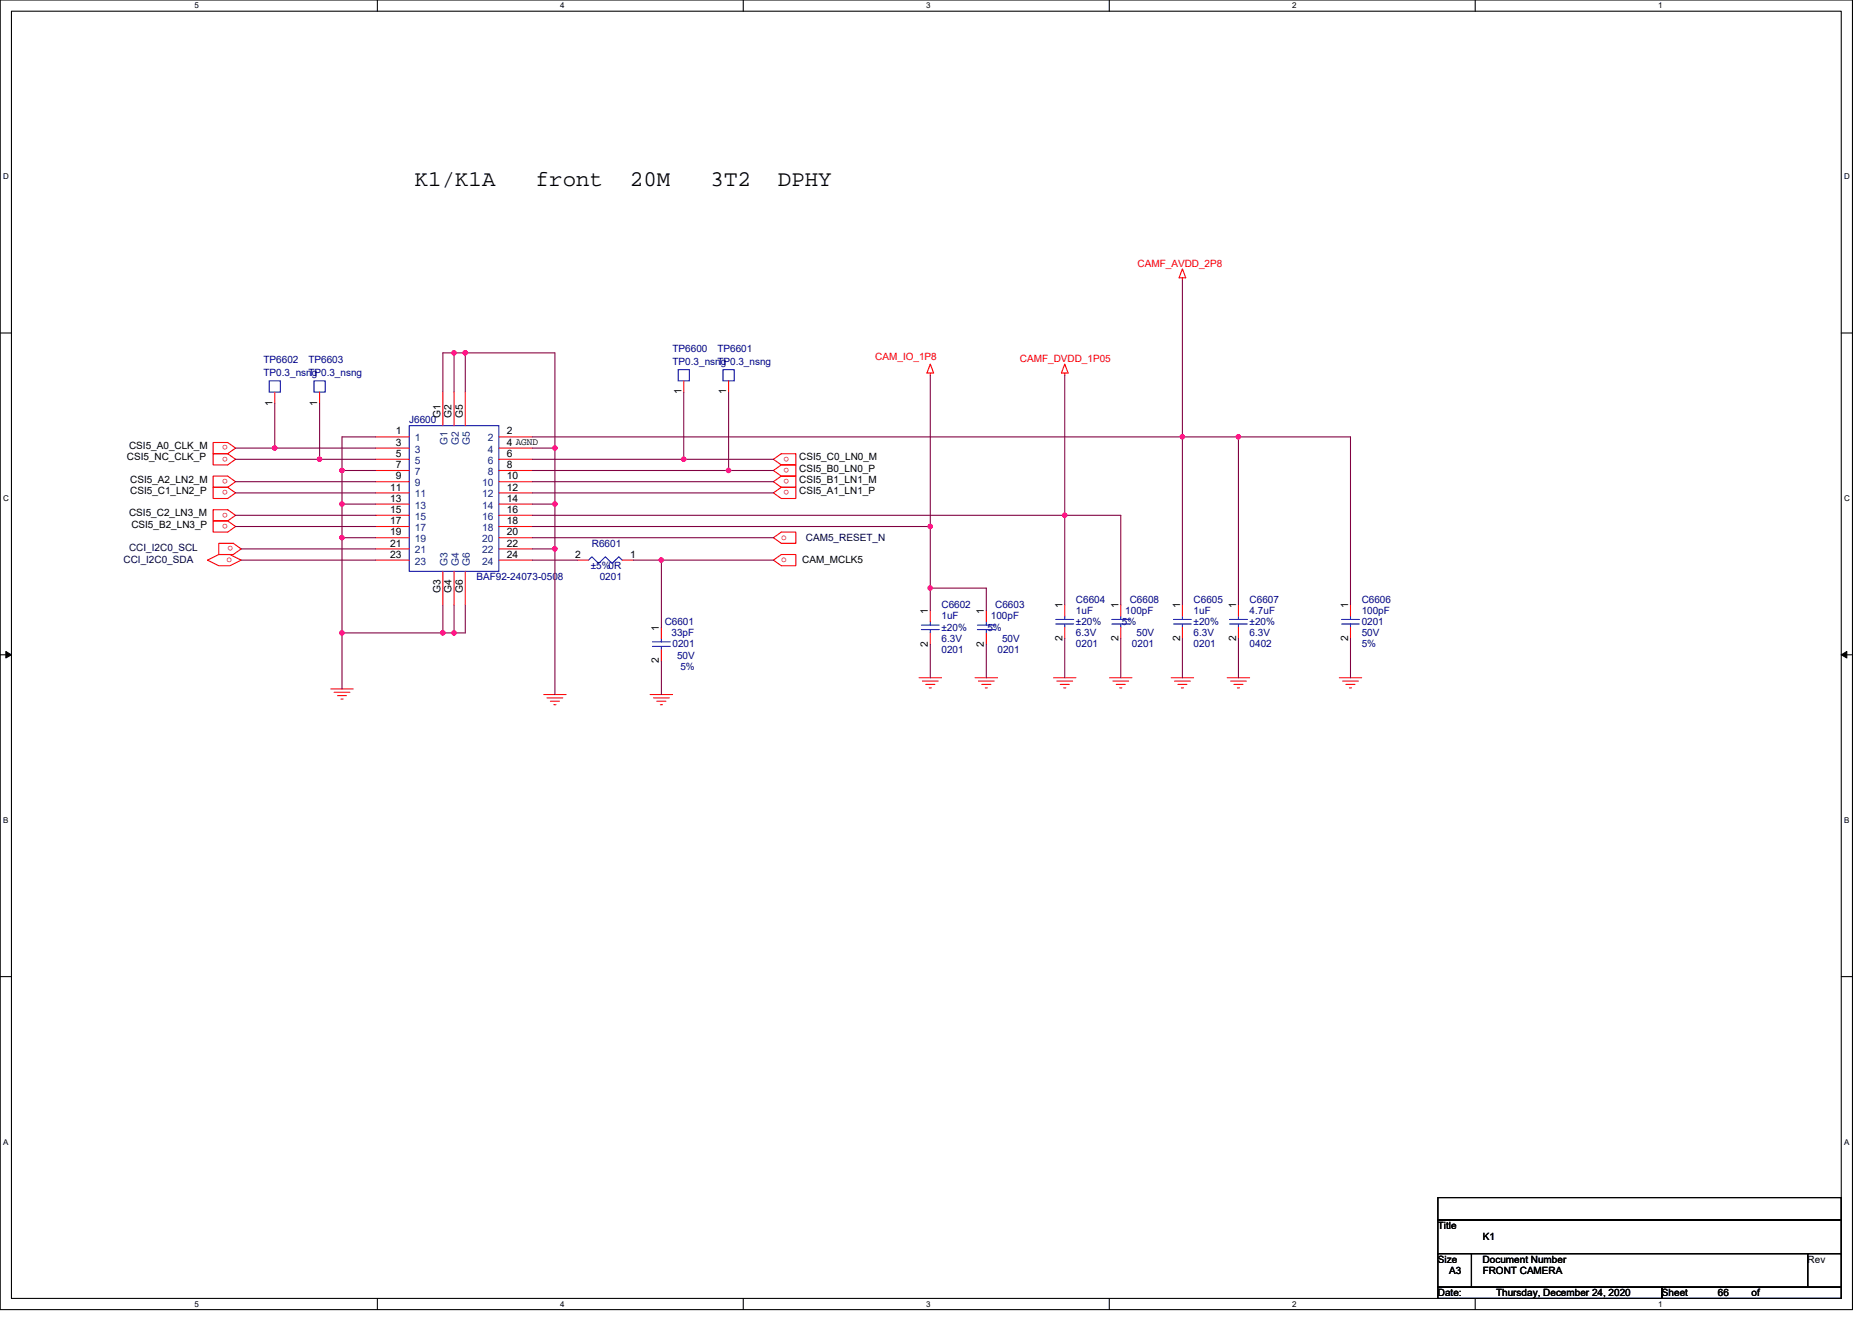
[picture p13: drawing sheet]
<svg xmlns="http://www.w3.org/2000/svg" width="297mm" height="210mm" viewBox="0 0 297 210" stroke-linecap="round" stroke-linejoin="round" font-family="sans-serif">
<defs><g id="words">
<g font-size="3.6">
<text x="65.8" y="29.5">K1/K1A</text>
<text x="85" y="29.5">front</text>
<text x="100" y="29.5">20M</text>
<text x="112.8" y="29.5">3T2</text>
<text x="123.4" y="29.5">DPHY</text>
</g>
<g font-size="1.6" fill="#f00">
<text x="180.5" y="42.3">CAMF_AVDD_2P8</text>
<text x="138.9" y="57.1">CAM_IO_1P8</text>
<text x="161.8" y="57.4">CAMF_DVDD_1P05</text>
<text x="36.1" y="70.7" transform="rotate(180 36.1 70.7)">o</text>
<text x="36.1" y="72.5" transform="rotate(180 36.1 72.5)">o</text>
<text x="36.1" y="76" transform="rotate(180 36.1 76)">o</text>
<text x="36.1" y="77.8" transform="rotate(180 36.1 77.8)">o</text>
<text x="125.2" y="72.5" transform="rotate(180 125.2 72.5)">o</text>
<text x="125.2" y="74.3" transform="rotate(180 125.2 74.3)">o</text>
<text x="125.2" y="76" transform="rotate(180 125.2 76)">o</text>
<text x="125.2" y="77.8" transform="rotate(180 125.2 77.8)">o</text>
<text x="36.1" y="81.4" transform="rotate(180 36.1 81.4)">o</text>
<text x="36.1" y="83.1" transform="rotate(180 36.1 83.1)">o</text>
<text x="36" y="89.3">o</text>
<text x="37" y="86.7" transform="rotate(180 37 86.7)">o</text>
<text x="124" y="85.7">o</text>
<text x="124" y="89.3">o</text>
</g>
<g font-size="1.6" fill="#000080">
<text x="41.8" y="57.6">TP6602</text>
<text x="41.8" y="59.7">TP0.3_nsng</text>
<text x="48.9" y="57.6">TP6603</text>
<text x="48.9" y="59.7">TP0.3_nsng</text>
<text x="106.7" y="55.8">TP6600</text>
<text x="106.7" y="58">TP0.3_nsng</text>
<text x="113.8" y="55.8">TP6601</text>
<text x="113.8" y="58">TP0.3_nsng</text>
<text x="64.9" y="67.2">J6600</text>
<text x="93.9" y="86.8">R6601</text>
<text x="75.6" y="92.1">BAF92-24073-0508</text>
<text x="93.7" y="90.3">±5%0R</text>
<text x="95.2" y="92.1">0201</text>
<text x="170.7" y="95.7">C6604</text>
<text x="179.3" y="95.7">C6608</text>
<text x="189.4" y="95.7">C6605</text>
<text x="198.3" y="95.7">C6607</text>
<text x="216.1" y="95.7">C6606</text>
<text x="105.5" y="99.2">C6601</text>
<text x="106.5" y="101">33pF</text>
<text x="149.4" y="96.5">C6602</text>
<text x="149.4" y="98.3">1uF</text>
<text x="149.4" y="101.9">6.3V</text>
<text x="149.4" y="100.1">±20%</text>
<text x="156.7" y="100.1">5%</text>
<text x="157.2" y="98.3">100pF</text>
<text x="157.9" y="96.5">C6603</text>
<text x="159" y="101.9">50V</text>
<text x="170.7" y="97.4">1uF</text>
<text x="170.7" y="101">6.3V</text>
<text x="170.7" y="99.2">±20%</text>
<text x="178" y="99.2">5%</text>
<text x="178.6" y="97.4">100pF</text>
<text x="180.3" y="101">50V</text>
<text x="189.4" y="97.4">1uF</text>
<text x="189.4" y="101">6.3V</text>
<text x="189.4" y="99.2">±20%</text>
<text x="198.3" y="97.4">4.7uF</text>
<text x="198.3" y="101">6.3V</text>
<text x="198.3" y="99.2">±20%</text>
<text x="216.1" y="97.4">100pF</text>
<text x="216.1" y="99.2">0201</text>
<text x="216.1" y="101">50V</text>
<text x="106.7" y="102.8">0201</text>
<text x="107.4" y="104.5">50V</text>
<text x="108" y="106.3">5%</text>
<text x="149.4" y="103.7">0201</text>
<text x="158.3" y="103.7">0201</text>
<text x="170.7" y="102.8">0201</text>
<text x="179.6" y="102.8">0201</text>
<text x="189.4" y="102.8">0201</text>
<text x="198.3" y="102.8">0402</text>
<text x="216.1" y="102.8">5%</text>
</g>
<g font-size="1.6">
<text x="43.2" y="64.4" transform="rotate(-90 43.2 64.4)">1</text>
<text x="50.3" y="64.4" transform="rotate(-90 50.3 64.4)">1</text>
<text x="108.1" y="62.6" transform="rotate(-90 108.1 62.6)">1</text>
<text x="115.2" y="62.6" transform="rotate(-90 115.2 62.6)">1</text>
<text x="20.5" y="71.3">CSI5_A0_CLK_M</text>
<text x="62.8" y="69">1</text>
<text x="62.8" y="70.7">3</text>
<text x="69.9" y="66.3" transform="rotate(-90 69.9 66.3)">G1</text>
<text x="71.7" y="66.3" transform="rotate(-90 71.7 66.3)">G2</text>
<text x="73.4" y="66.3" transform="rotate(-90 73.4 66.3)">G5</text>
<text x="80.4" y="69">2</text>
<text x="80.4" y="70.7">4 AGND</text>
<text x="20.1" y="73.1">CSI5_NC_CLK_P</text>
<text x="20.7" y="76.6">CSI5_A2_LN2_M</text>
<text x="61.9" y="77.9">11</text>
<text x="62.8" y="72.5">5</text>
<text x="62.8" y="74.3">7</text>
<text x="62.8" y="76.1">9</text>
<text x="80.4" y="76.1">10</text>
<text x="80.4" y="77.9">12</text>
<text x="80.4" y="72.5">6</text>
<text x="80.4" y="74.3">8</text>
<text x="126.8" y="73.1">CSI5_C0_LN0_M</text>
<text x="126.8" y="74.8">CSI5_B0_LN0_P</text>
<text x="126.8" y="76.6">CSI5_B1_LN1_M</text>
<text x="20.5" y="82">CSI5_C2_LN3_M</text>
<text x="20.7" y="78.4">CSI5_C1_LN2_P</text>
<text x="20.8" y="83.7">CSI5_B2_LN3_P</text>
<text x="61.9" y="79.6">13</text>
<text x="61.9" y="81.4">15</text>
<text x="61.9" y="83.2">17</text>
<text x="80.4" y="79.6">14</text>
<text x="80.4" y="81.4">16</text>
<text x="80.4" y="83.2">18</text>
<text x="126.8" y="78.4">CSI5_A1_LN1_P</text>
<text x="61.9" y="85">19</text>
<text x="61.9" y="86.7">21</text>
<text x="61.9" y="88.5">23</text>
<text x="80.4" y="85">20</text>
<text x="80.4" y="86.7">22</text>
<text x="80.4" y="88.5">24</text>
<text x="91.2" y="88.5">2</text>
<text x="100" y="88.5">1</text>
<text x="127.3" y="89.4">CAM_MCLK5</text>
<text x="69.9" y="94.1" transform="rotate(-90 69.9 94.1)">G3</text>
<text x="71.7" y="94.1" transform="rotate(-90 71.7 94.1)">G4</text>
<text x="73.4" y="94.1" transform="rotate(-90 73.4 94.1)">G6</text>
<text x="104.6" y="100.1" transform="rotate(-90 104.6 100.1)">1</text>
<text x="147.2" y="97.4" transform="rotate(-90 147.2 97.4)">1</text>
<text x="156.1" y="97.4" transform="rotate(-90 156.1 97.4)">1</text>
<text x="168.6" y="101.7" transform="rotate(-90 168.6 101.7)">2</text>
<text x="168.6" y="96.5" transform="rotate(-90 168.6 96.5)">1</text>
<text x="177.5" y="101.7" transform="rotate(-90 177.5 101.7)">2</text>
<text x="177.5" y="96.5" transform="rotate(-90 177.5 96.5)">1</text>
<text x="187.2" y="101.7" transform="rotate(-90 187.2 101.7)">2</text>
<text x="187.2" y="96.5" transform="rotate(-90 187.2 96.5)">1</text>
<text x="196.1" y="101.7" transform="rotate(-90 196.1 101.7)">2</text>
<text x="196.1" y="96.5" transform="rotate(-90 196.1 96.5)">1</text>
<text x="213.9" y="101.7" transform="rotate(-90 213.9 101.7)">2</text>
<text x="213.9" y="96.5" transform="rotate(-90 213.9 96.5)">1</text>
<text x="104.6" y="105.3" transform="rotate(-90 104.6 105.3)">2</text>
<text x="147.2" y="102.6" transform="rotate(-90 147.2 102.6)">2</text>
<text x="156.1" y="102.6" transform="rotate(-90 156.1 102.6)">2</text>
<text x="228.1" y="195.1">Title</text>
<text x="235.3" y="196.8">K1</text>
<text x="228.1" y="200.4">Size</text>
<text x="229.9" y="202.2">A3</text>
<text x="235.3" y="200.4">Document Number</text>
<text x="235.3" y="202.2">FRONT CAMERA</text>
<text x="286.8" y="200.4">Rev</text>
<text x="228.1" y="205.7">Date:</text>
<text x="237.4" y="205.7">Thursday, December 24, 2020</text>
<text x="263.7" y="205.7">Sheet</text>
<text x="272.6" y="205.7">66</text>
<text x="277.9" y="205.7">of</text>
</g>
<g font-size="1.6" fill="#004080">
<text x="65.8" y="70.1">1</text>
<text x="65.8" y="71.8">3</text>
<text x="71" y="70.6" transform="rotate(-90 71 70.6)">G1</text>
<text x="72.8" y="70.6" transform="rotate(-90 72.8 70.6)">G2</text>
<text x="74.6" y="70.6" transform="rotate(-90 74.6 70.6)">G5</text>
<text x="77.4" y="70.1">2</text>
<text x="77.4" y="71.8">4</text>
<text x="65.8" y="73.6">5</text>
<text x="65.8" y="75.4">7</text>
<text x="65.8" y="77.2">9</text>
<text x="76.5" y="77.2">10</text>
<text x="77.4" y="73.6">6</text>
<text x="77.4" y="75.4">8</text>
<text x="65.8" y="79">11</text>
<text x="65.8" y="80.7">13</text>
<text x="65.8" y="82.5">15</text>
<text x="76.5" y="79">12</text>
<text x="76.5" y="80.7">14</text>
<text x="76.5" y="82.5">16</text>
<text x="65.8" y="84.3">17</text>
<text x="65.8" y="86.1">19</text>
<text x="65.8" y="87.8">21</text>
<text x="65.8" y="89.6">23</text>
<text x="71" y="89.8" transform="rotate(-90 71 89.8)">G3</text>
<text x="72.8" y="89.8" transform="rotate(-90 72.8 89.8)">G4</text>
<text x="74.6" y="89.8" transform="rotate(-90 74.6 89.8)">G6</text>
<text x="76.5" y="84.3">18</text>
<text x="76.5" y="86.1">20</text>
<text x="76.5" y="87.8">22</text>
<text x="76.5" y="89.6">24</text>
</g>
<g font-size="1.6" fill="#000040">
<text x="19.6" y="89.4">CCI_I2C0_SDA</text>
<text x="20.5" y="87.5">CCI_I2C0_SCL</text>
<text x="127.9" y="85.9">CAM5_RESET_N</text>
</g>
<g font-size="1.3">
<text x="30.8" y="1.3">5</text>
<text x="88.9" y="1.3">4</text>
<text x="147" y="1.3">3</text>
<text x="205" y="1.3">2</text>
<text x="263.1" y="1.3">1</text>
<text x=".5" y="28.4">D</text>
<text x="292.6" y="28.4">D</text>
<text x=".5" y="79.5">C</text>
<text x="292.6" y="79.5">C</text>
<text x=".5" y="130.6">B</text>
<text x="292.6" y="130.6">B</text>
<text x=".5" y="181.7">A</text>
<text x="292.6" y="181.7">A</text>
<text x="30.8" y="207.4">5</text>
<text x="88.9" y="207.4">4</text>
<text x="147" y="207.4">3</text>
<text x="205" y="207.4">2</text>
<text x="263.1" y="207.4">1</text>
</g>
</g></defs>
<path d="M0 0h293.9v207.9h-293.9zM1.8 1.8h290.4v204.3h-290.4z" fill="none" stroke="#000" stroke-width=".17"/>
<g fill="#fff">
<path d="M30.8 .2h.7v1.4h-.7z"/>
<path d="M30.8 206.3h.7v1.4h-.7z"/>
</g>
<path d="M59.9 0v1.8M59.9 206.1v1.8" fill="none" stroke="#000" stroke-width=".17"/>
<g fill="#fff">
<path d="M88.9 .2h.7v1.4h-.7z"/>
<path d="M88.9 206.3h.7v1.4h-.7z"/>
</g>
<path d="M117.9 0v1.8M117.9 206.1v1.8" fill="none" stroke="#000" stroke-width=".17"/>
<g fill="#fff">
<path d="M147 .2h.7v1.4h-.7z"/>
<path d="M147 206.3h.7v1.4h-.7z"/>
</g>
<path d="M176 0v1.8M176 206.1v1.8" fill="none" stroke="#000" stroke-width=".17"/>
<g fill="#fff">
<path d="M205 .2h.7v1.4h-.7z"/>
<path d="M205 206.3h.7v1.4h-.7z"/>
</g>
<path d="M234.1 0v1.8M234.1 206.1v1.8" fill="none" stroke="#000" stroke-width=".17"/>
<g fill="#fff">
<path d="M263.1 .2h.7v1.4h-.7z"/>
<path d="M263.1 206.3h.7v1.4h-.7z"/>
<path d="M.5 27.3h.9v1.4h-.9z"/>
<path d="M292.6 27.3h.9v1.4h-.9z"/>
<path d="M.5 78.4h.9v1.4h-.9z"/>
<path d="M292.6 78.4h.9v1.4h-.9z"/>
</g>
<path d="M0 52.9h1.8M292.2 52.9h1.7" fill="none" stroke="#000" stroke-width=".17"/>
<g fill="#fff">
<path d="M.5 129.5h.8v1.4h-.8z"/>
<path d="M292.6 129.5h.9v1.4h-.9z"/>
</g>
<path d="M0 103.9h1.8M292.2 103.9h1.7" fill="none" stroke="#000" stroke-width=".17"/>
<path d="M.9 103.4l.9 .5-.9 .5zM292.2 103.9l.8-.5v1z" fill="#000" stroke="#000" stroke-width=".16"/>
<g fill="#fff">
<path d="M.5 180.5h.8v1.4h-.8z"/>
<path d="M292.6 180.5h.9v1.4h-.9z"/>
</g>
<path d="M0 155h1.8M292.2 155h1.7M228.2 190.1h64v3.5h-64zM228.2 193.6h64v5.4h-64zM228.2 199h5.3v5.3h-5.3zM233.5 199h53.3v5.3h-53.3zM286.8 199h5.4v5.3h-5.4zM228.2 204.3h35.5v1.8h-35.5zM263.7 204.3h28.5v1.8h-28.5z" fill="none" stroke="#000" stroke-width=".17"/>
<g fill="none" stroke="#f00" stroke-width=".17">
<path d="M147.6 57.8l.5 1.4h-1zM147.6 59.2v.4M168.9 57.8l.6 1.4h-1.1zM168.9 59.2v.4M187.6 42.7l.5 1.4h-1zM187.6 44.1v.4M33.8 70.2h2.3l1.3 .9-1.3 .9h-2.3zM33.8 72h2.3l1.3 .9-1.3 .9h-2.3zM33.8 75.6h2.3l1.3 .9-1.3 .8h-2.3zM33.8 77.3h2.3l1.3 .9-1.3 .9h-2.3zM43.6 62.2v1.8M50.7 62.2v1.8"/>
<path d="M59.6 69.3h5.3M59.6 71.1h5.3M59.6 72.9h5.3M59.6 74.7h5.3M59.6 76.5h5.3M59.6 78.2h5.3M70.3 62.2v5.4M72 62.2v5.4M73.8 62.2v5.4M79.2 69.3h5.3M79.2 71.1h5.3M79.2 72.9h5.3"/>
<path d="M79.2 74.7h5.3M79.2 76.5h5.3M79.2 78.2h5.3M108.5 60.5v1.7M115.6 60.5v1.7M122.7 72.9l1.3-.9h2.3v1.8h-2.3zM122.7 78.2l1.3-.9h2.3v1.8h-2.3zM124 73.8l-1.3 .9 1.3 .9M124 75.6l-1.3 .9 1.3 .8M124 73.8h2.3v1.8h-2.3M124 75.6h2.3v1.7h-2.3M32.9 88.9l1.8-.9h1.8l1.8 .9-1.8 .9h-1.8z"/>
<path d="M33.8 80.9h2.3l1.3 .9-1.3 .9h-2.3zM33.8 82.7h2.3l1.3 .9-1.3 .9h-2.3zM34.7 86.2h2.3l1.3 .9-1.3 .9h-2.3zM59.6 80h5.3M59.6 81.8h5.3M59.6 83.6h5.3M59.6 85.3h5.3M59.6 87.1h5.3M59.6 88.9h5.3M70.3 90.7v5.3M72 90.7v5.3M73.8 90.7v5.3"/>
<path d="M79.2 80h5.3M79.2 81.8h5.3M79.2 83.6h5.3M79.2 85.3h5.3M79.2 87.1h5.3M79.2 88.9h5.3M91.6 88.9h1.8M98.7 88.9h1.8M104.9 99.6v1.7M122.7 85.3l1.3-.8h2.3v1.7h-2.3zM122.7 88.9l1.3-.9h2.3v1.8h-2.3zM147.6 96.9v1.8"/>
<path d="M156.5 96.9v1.8M168.9 96v1.8M168.9 99.6v1.7M177.8 96v1.8M177.8 99.6v1.7M187.6 96v1.8M187.6 99.6v1.7M196.5 96v1.8M196.5 99.6v1.7M214.3 96v1.8M214.3 99.6v1.7M52.5 109.3h3.5"/>
<path d="M53 109.9h2.5M53.5 110.4h1.5M54.1 111h.3M86.3 110.2h3.5M86.8 110.8h2.5M87.3 111.3h1.5M87.9 111.8h.3M103.2 110.2h3.5M103.7 110.8h2.5M104.2 111.3h1.5M104.8 111.8h.3M104.9 103.1v1.8"/>
<path d="M145.8 107.6h3.6M146.4 108.1h2.5M146.9 108.6h1.4M147.4 109.2h.4M147.6 100.5v1.7M154.7 107.6h3.6M155.3 108.1h2.5M155.8 108.6h1.4M156.3 109.2h.4M156.5 100.5v1.7M167.2 107.6h3.5M167.7 108.1h2.5"/>
<path d="M168.2 108.6h1.5M168.8 109.2h.3M176.1 107.6h3.5M176.6 108.1h2.5M177.1 108.6h1.5M177.7 109.2h.3M185.8 107.6h3.6M186.4 108.1h2.5M186.9 108.6h1.4M187.4 109.2h.4M194.7 107.6h3.6M195.3 108.1h2.5"/>
<path d="M195.8 108.6h1.4M196.3 109.2h.4M212.5 107.6h3.6M213 108.1h2.5M213.6 108.6h1.4M214.1 109.2h.4"/>
</g>
<g fill="none" stroke="#00f" stroke-width=".17">
<path d="M107.6 58.7h1.8v1.8h-1.8zM114.7 58.7h1.8v1.8h-1.8zM42.7 60.5h1.8v1.7h-1.8zM49.8 60.5h1.8v1.7h-1.8zM64.9 67.6h14.3v23.1h-14.3zM93.4 88.9l.5-.5 1.1 1 1.1-1 1 1 1.1-1 .5 .5M146.2 99.2h2.8M146.2 99.9h2.8M147.6 98.7v.5M147.6 99.9v.6M155.1 99.2h2.8M155.1 99.9h2.8"/>
<path d="M156.5 98.7v.5M156.5 99.9v.6M167.5 98.3h2.9M167.5 99h2.9M168.9 97.8v.5M168.9 99v.6M176.4 98.3h2.9M176.4 99h2.9M177.8 97.8v.5M177.8 99v.6M186.2 98.3h2.8M186.2 99h2.8"/>
<path d="M187.6 97.8v.5M187.6 99v.6M195.1 98.3h2.8M195.1 99h2.8M196.5 97.8v.5M196.5 99v.6M212.9 98.3h2.8M212.9 99h2.8M214.3 97.8v.5M214.3 99v.6M103.5 101.9h2.9M103.5 102.6h2.9"/>
<path d="M104.9 101.3v.6M104.9 102.6v.5"/>
</g>
<g fill="none" stroke="#800040" stroke-width=".17">
<path d="M72 56h1.8M72 56h-1.7v6.2M72 56v6.2M73.8 56v6.2M73.8 56h14.3v15.1M147.6 59.6v24M168.9 59.6v22.2M187.6 44.4v24.9M37.4 76.5h22.2M37.4 78.2h22.2M37.4 71.1h6.2M37.4 72.9h13.3"/>
<path d="M43.6 71.1h16M43.6 64v7.1M50.7 72.9h8.9M50.7 64v8.9M54.3 74.7v5.3M54.3 74.7h5.3M59.6 69.3h-5.3v5.4M84.5 69.3h103.1M84.5 72.9h24M84.5 74.7h31.1M84.5 76.5h38.2M84.5 78.2h38.2"/>
<path d="M84.5 71.1h3.6M88.1 71.1v8.9M108.5 62.2v10.7M108.5 72.9h14.2M115.6 62.2v12.5M115.6 74.7h7.1M187.6 69.3v26.7M187.6 69.3h8.9M196.5 69.3v26.7M196.5 69.3h17.8v26.7M37.4 81.8h22.2M37.4 83.6h22.2"/>
<path d="M38.3 87.1h21.3M38.3 88.9h21.3M54.3 80v5.3M54.3 85.3v15.2M54.3 80h5.3M54.3 85.3h5.3M70.3 96v4.5M72 96v4.5M73.8 96v4.5h-1.8M84.5 85.3h38.2M84.5 88.9h7.1M84.5 83.6h63.1"/>
<path d="M84.5 80h3.6M84.5 87.1h3.6M84.5 81.8h84.4M88.1 80v7.1M88.1 87.1v23.1M100.5 88.9h4.4v10.7M104.9 88.9h17.8M147.6 83.6v9.7M147.6 93.3v3.6M147.6 93.3h8.9v3.6M168.9 81.8h8.9v14.2M168.9 81.8v14.2"/>
<path d="M54.3 100.5h16M54.3 100.5v8.8M70.3 100.5h1.7M104.9 104.9v5.3M147.6 102.2v5.4M156.5 102.2v5.4M168.9 101.3v6.3M177.8 101.3v6.3M187.6 101.3v6.3M196.5 101.3v6.3M214.3 101.3v6.3"/>
</g>
<g fill="#f0f" stroke="#f0f" stroke-width=".17">
<circle cx="72" cy="56" r=".35"/>
<circle cx="73.8" cy="56" r=".35"/>
<circle cx="147.6" cy="83.6" r=".35"/>
<circle cx="187.6" cy="69.3" r=".35"/>
<circle cx="196.5" cy="69.3" r=".35"/>
<circle cx="43.6" cy="71.1" r=".35"/>
<circle cx="88" cy="80" r=".35"/>
<circle cx="88" cy="71.1" r=".35"/>
<circle cx="50.7" cy="72.9" r=".35"/>
<circle cx="108.5" cy="72.9" r=".35"/>
<circle cx="54.3" cy="80" r=".35"/>
<circle cx="54.3" cy="74.7" r=".35"/>
<circle cx="115.6" cy="74.7" r=".35"/>
<circle cx="168.9" cy="81.8" r=".35"/>
<circle cx="54.3" cy="85.3" r=".35"/>
<circle cx="88" cy="87.1" r=".35"/>
<circle cx="104.9" cy="88.9" r=".35"/>
<circle cx="147.6" cy="93.3" r=".35"/>
<circle cx="70.3" cy="100.4" r=".35"/>
<circle cx="54.3" cy="100.4" r=".35"/>
<circle cx="72" cy="100.4" r=".35"/>
</g>
<use href="#words"/>
</svg>
